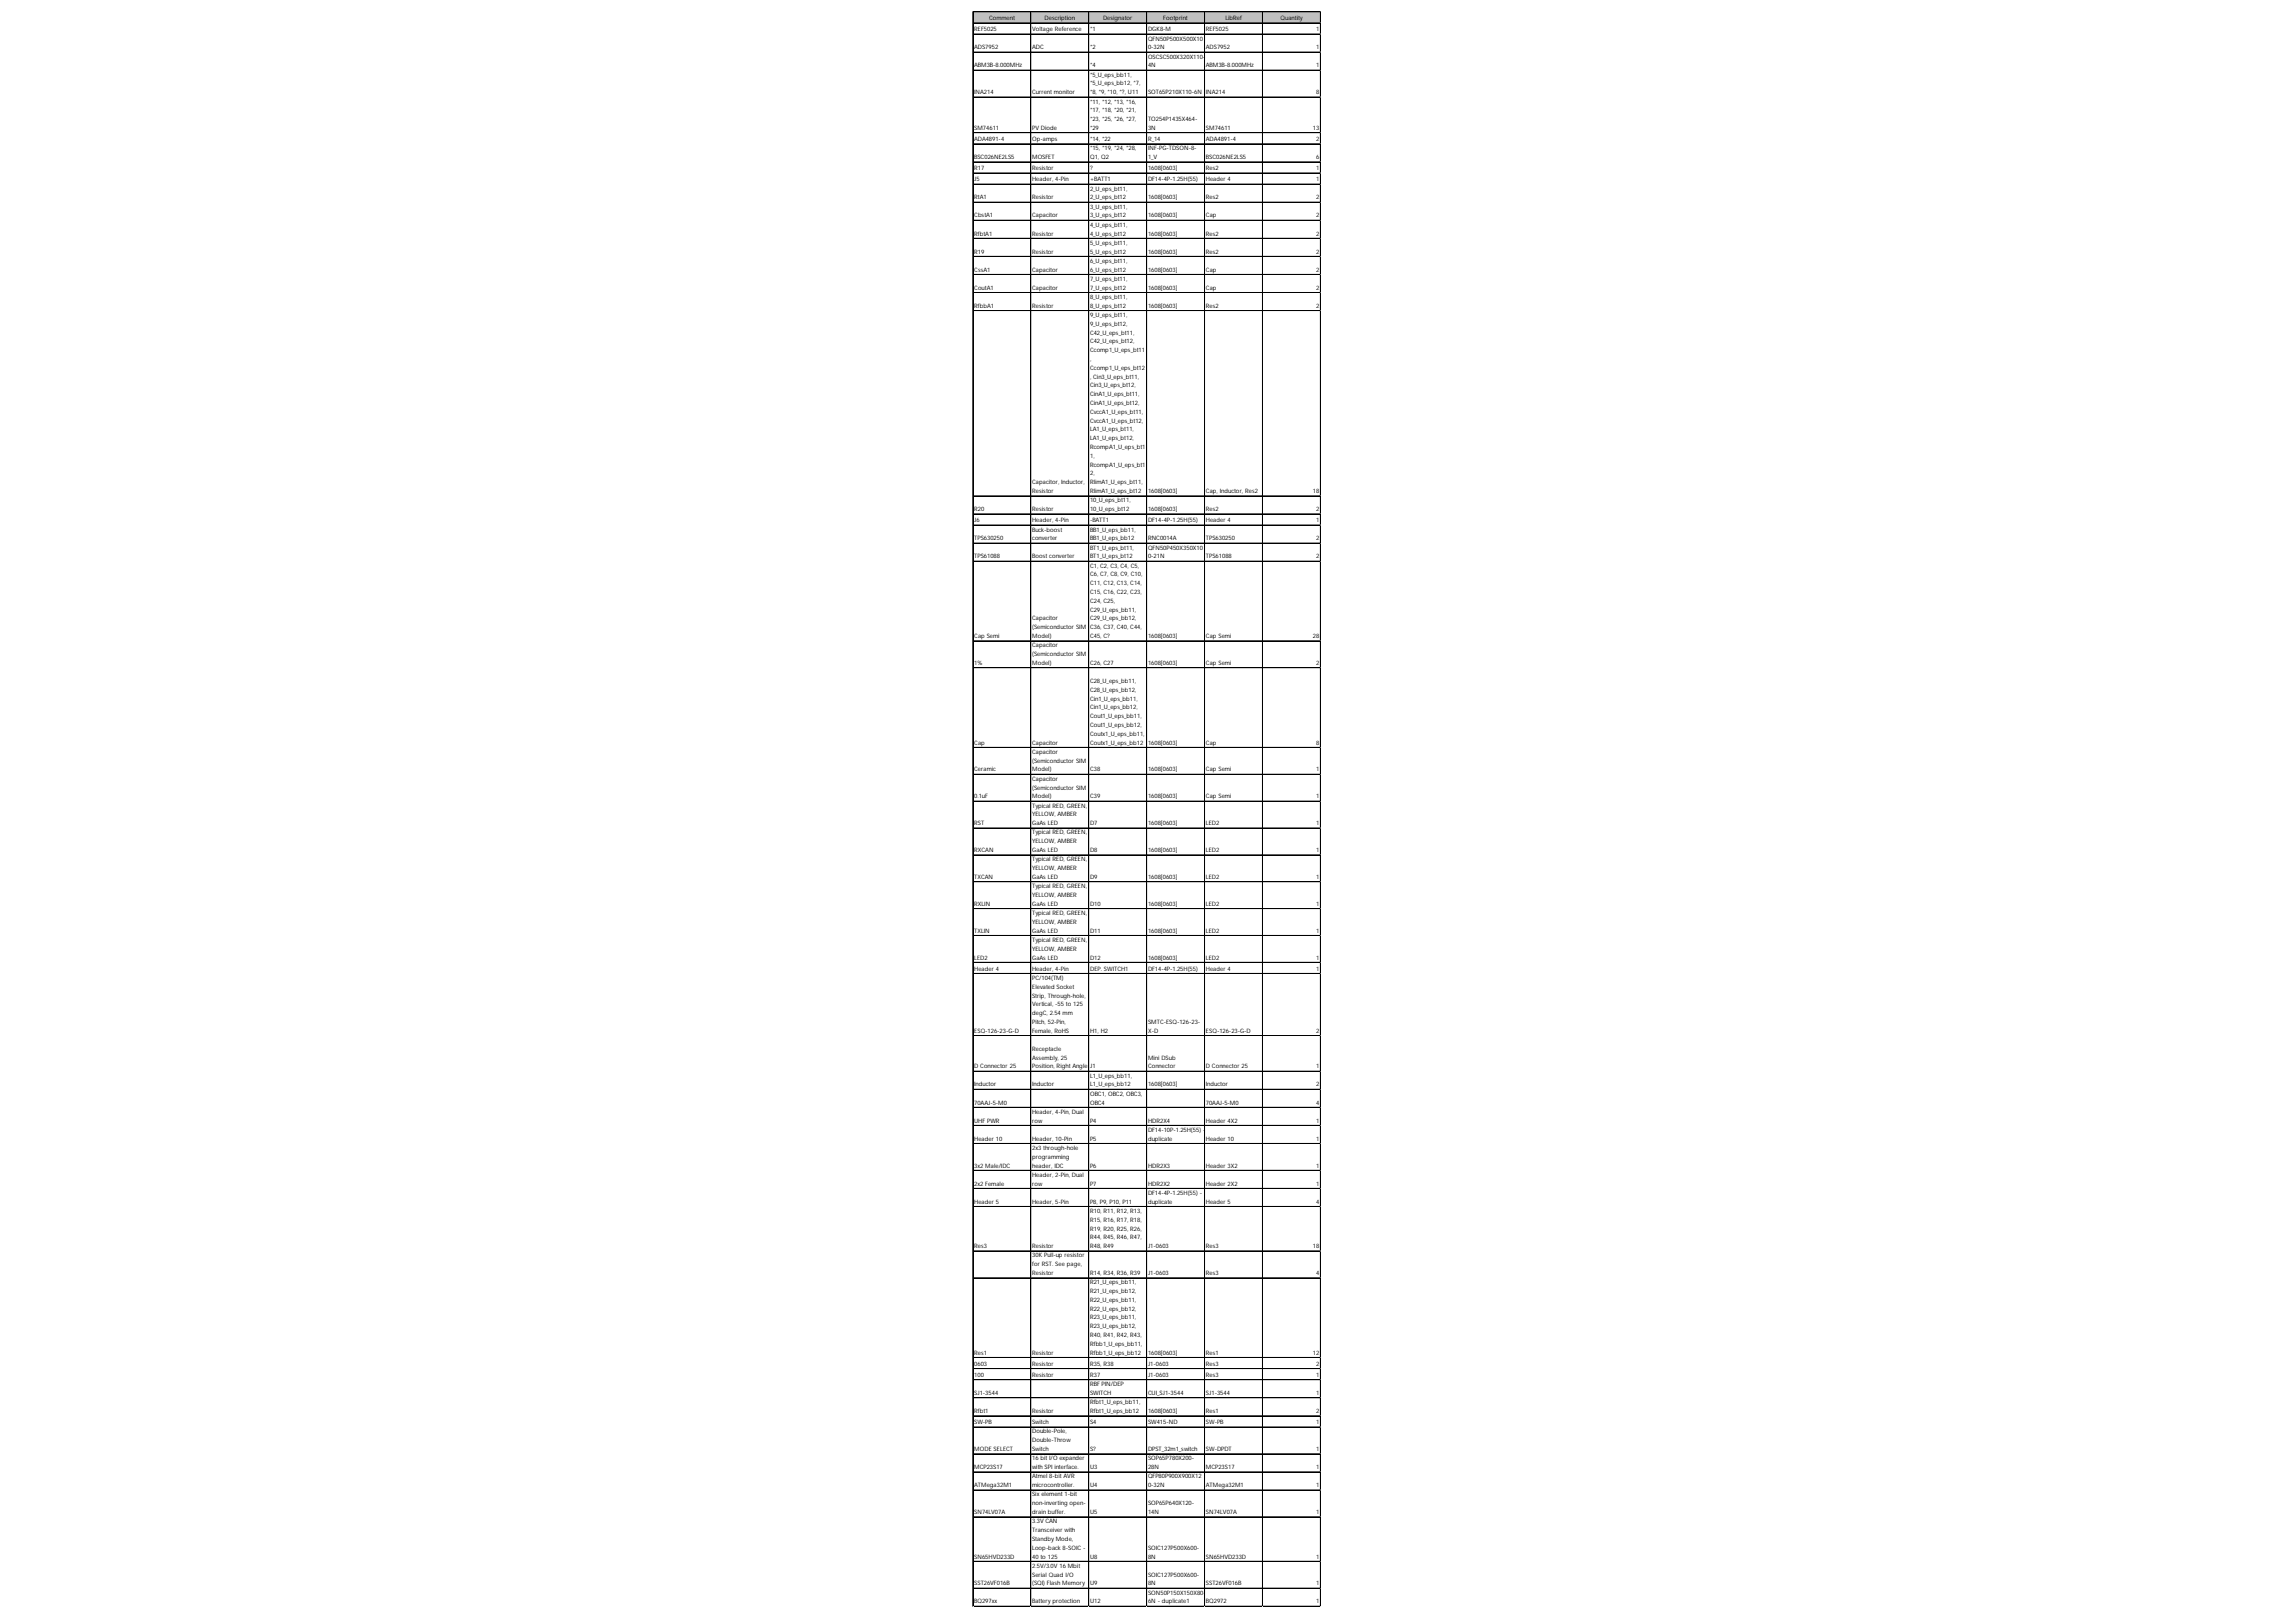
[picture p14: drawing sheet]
<svg xmlns="http://www.w3.org/2000/svg" width="297mm" height="210mm" viewBox="0 0 297 210" stroke-linecap="round" stroke-linejoin="round" font-family="sans-serif">
<defs><g id="words">
<g font-size=".8">
<text x="126" y="4">REF5025</text>
<text x="128" y="2.6">Comment</text>
<text x="133.5" y="4">Voltage Reference</text>
<text x="135.1" y="2.6">Description</text>
<text x="141" y="4">*1</text>
<text x="142.7" y="2.6">Designator</text>
<text x="148.5" y="4">DGK8-M</text>
<text x="148.5" y="5.2">QFN50P500X500X10</text>
<text x="150.5" y="2.6">Footprint</text>
<text x="156" y="4">REF5025</text>
<text x="158.5" y="2.6">LibRef</text>
<text x="165.7" y="2.6">Quantity</text>
<text x="170.3" y="4">1</text>
<text x="126" y="6.4">ADS7952</text>
<text x="126" y="8.7">ABM3B-8.000MHz</text>
<text x="133.5" y="6.4">ADC</text>
<text x="141" y="6.4">*2</text>
<text x="141" y="8.7">*4</text>
<text x="141" y="9.9">*5_U_eps_bb11,</text>
<text x="141" y="11.1">*5_U_eps_bb12, *7,</text>
<text x="148.5" y="6.4">0-32N</text>
<text x="148.5" y="7.6">OSCSC500X320X110-</text>
<text x="148.5" y="8.7">4N</text>
<text x="156" y="6.4">ADS7952</text>
<text x="156" y="8.7">ABM3B-8.000MHz</text>
<text x="170.3" y="6.4">1</text>
<text x="170.3" y="8.7">1</text>
<text x="126" y="12.2">INA214</text>
<text x="126" y="16.8">SM74611</text>
<text x="133.5" y="12.2">Current monitor</text>
<text x="133.5" y="16.8">PV Diode</text>
<text x="141" y="12.2">*8, *9, *10, *?, U11</text>
<text x="141" y="13.4">*11, *12, *13, *16,</text>
<text x="141" y="14.5">*17, *18, *20, *21,</text>
<text x="141" y="15.7">*23, *25, *26, *27,</text>
<text x="141" y="16.8">*29</text>
<text x="148.5" y="12.2">SOT65P210X110-6N</text>
<text x="148.5" y="15.7">TO254P1435X464-</text>
<text x="148.5" y="16.8">3N</text>
<text x="156" y="12.2">INA214</text>
<text x="156" y="16.8">SM74611</text>
<text x="169.9" y="16.8">13</text>
<text x="170.3" y="12.2">8</text>
<text x="126" y="18.2">ADA4891-4</text>
<text x="126" y="20.6">BSC026NE2LS5</text>
<text x="126" y="22">R17</text>
<text x="126" y="23.5">J5</text>
<text x="133.5" y="18.2">Op-amps</text>
<text x="133.5" y="20.6">MOSFET</text>
<text x="133.5" y="22">Resistor</text>
<text x="133.5" y="23.5">Header, 4-Pin</text>
<text x="141" y="18.2">*14, *22</text>
<text x="141" y="19.4">*15, *19, *24, *28,</text>
<text x="141" y="20.6">Q1, Q2</text>
<text x="141" y="22">?</text>
<text x="141" y="23.5">+BATT1</text>
<text x="148.5" y="18.2">R_14</text>
<text x="148.5" y="19.4">INF-PG-TDSON-8-</text>
<text x="148.5" y="20.6">1_V</text>
<text x="148.5" y="22">1608[0603]</text>
<text x="148.5" y="23.5">DF14-4P-1.25H(55)</text>
<text x="156" y="18.2">ADA4891-4</text>
<text x="156" y="20.6">BSC026NE2LS5</text>
<text x="156" y="22">Res2</text>
<text x="156" y="23.5">Header 4</text>
<text x="170.3" y="18.2">2</text>
<text x="170.3" y="20.6">6</text>
<text x="170.3" y="22">1</text>
<text x="170.3" y="23.5">1</text>
<text x="126" y="25.8">RtA1</text>
<text x="126" y="28.1">CbstA1</text>
<text x="133.5" y="25.8">Resistor</text>
<text x="133.5" y="28.1">Capacitor</text>
<text x="141" y="24.7">2_U_eps_bt11,</text>
<text x="141" y="25.8">2_U_eps_bt12</text>
<text x="141" y="27">3_U_eps_bt11,</text>
<text x="141" y="28.1">3_U_eps_bt12</text>
<text x="141" y="29.3">4_U_eps_bt11,</text>
<text x="148.5" y="25.8">1608[0603]</text>
<text x="148.5" y="28.1">1608[0603]</text>
<text x="156" y="25.8">Res2</text>
<text x="156" y="28.1">Cap</text>
<text x="170.3" y="25.8">2</text>
<text x="170.3" y="28.1">2</text>
<text x="126" y="30.5">RfbtA1</text>
<text x="126" y="32.8">R19</text>
<text x="126" y="35.2">CssA1</text>
<text x="133.5" y="30.5">Resistor</text>
<text x="133.5" y="32.8">Resistor</text>
<text x="133.5" y="35.2">Capacitor</text>
<text x="141" y="30.5">4_U_eps_bt12</text>
<text x="141" y="31.7">5_U_eps_bt11,</text>
<text x="141" y="32.8">5_U_eps_bt12</text>
<text x="141" y="34">6_U_eps_bt11,</text>
<text x="141" y="35.2">6_U_eps_bt12</text>
<text x="148.5" y="30.5">1608[0603]</text>
<text x="148.5" y="32.8">1608[0603]</text>
<text x="148.5" y="35.2">1608[0603]</text>
<text x="156" y="30.5">Res2</text>
<text x="156" y="32.8">Res2</text>
<text x="156" y="35.2">Cap</text>
<text x="170.3" y="30.5">2</text>
<text x="170.3" y="32.8">2</text>
<text x="170.3" y="35.2">2</text>
<text x="126" y="37.5">CoutA1</text>
<text x="126" y="39.8">RfbbA1</text>
<text x="133.5" y="37.5">Capacitor</text>
<text x="133.5" y="39.8">Resistor</text>
<text x="141" y="36.4">7_U_eps_bt11,</text>
<text x="141" y="37.5">7_U_eps_bt12</text>
<text x="141" y="38.7">8_U_eps_bt11,</text>
<text x="141" y="39.8">8_U_eps_bt12</text>
<text x="141" y="41">9_U_eps_bt11,</text>
<text x="148.5" y="37.5">1608[0603]</text>
<text x="148.5" y="39.8">1608[0603]</text>
<text x="156" y="37.5">Cap</text>
<text x="156" y="39.8">Res2</text>
<text x="170.3" y="37.5">2</text>
<text x="170.3" y="39.8">2</text>
<text x="141" y="42.2">9_U_eps_bt12,</text>
<text x="141" y="43.3">C42_U_eps_bt11,</text>
<text x="141" y="44.4">C42_U_eps_bt12,</text>
<text x="141" y="45.6">Ccomp1_U_eps_bt11</text>
<text x="141" y="46.7">,</text>
<text x="141" y="47.9">Ccomp1_U_eps_bt12</text>
<text x="141" y="49">, Cin3_U_eps_bt11,</text>
<text x="141" y="50.1">Cin3_U_eps_bt12,</text>
<text x="141" y="51.3">CinA1_U_eps_bt11,</text>
<text x="141" y="52.4">CinA1_U_eps_bt12,</text>
<text x="141" y="53.6">CvccA1_U_eps_bt11,</text>
<text x="141" y="54.7">CvccA1_U_eps_bt12,</text>
<text x="141" y="55.8">LA1_U_eps_bt11,</text>
<text x="141" y="57">LA1_U_eps_bt12,</text>
<text x="141" y="58.1">RcompA1_U_eps_bt1</text>
<text x="141" y="59.3">1,</text>
<text x="133.5" y="62.7">Capacitor, Inductor,</text>
<text x="133.5" y="63.8">Resistor</text>
<text x="141" y="60.4">RcompA1_U_eps_bt1</text>
<text x="141" y="61.5">2,</text>
<text x="141" y="62.7">RlimA1_U_eps_bt11,</text>
<text x="141" y="63.8">RlimA1_U_eps_bt12</text>
<text x="141" y="65">10_U_eps_bt11,</text>
<text x="148.5" y="63.8">1608[0603]</text>
<text x="156" y="63.8">Cap, Inductor, Res2</text>
<text x="169.9" y="63.8">18</text>
<text x="126" y="66.1">R20</text>
<text x="126" y="67.6">J6</text>
<text x="126" y="69.9">TPS630250</text>
<text x="133.5" y="66.1">Resistor</text>
<text x="133.5" y="67.6">Header, 4-Pin</text>
<text x="133.5" y="68.8">Buck-boost</text>
<text x="133.5" y="69.9">converter</text>
<text x="141" y="66.1">10_U_eps_bt12</text>
<text x="141" y="67.6">-BATT1</text>
<text x="141" y="68.8">BB1_U_eps_bb11,</text>
<text x="141" y="69.9">BB1_U_eps_bb12</text>
<text x="141" y="71.1">BT1_U_eps_bt11,</text>
<text x="148.5" y="66.1">1608[0603]</text>
<text x="148.5" y="67.6">DF14-4P-1.25H(55)</text>
<text x="148.5" y="69.9">RNC0014A</text>
<text x="148.5" y="71.1">QFN50P450X350X10</text>
<text x="156" y="66.1">Res2</text>
<text x="156" y="67.6">Header 4</text>
<text x="156" y="69.9">TPS630250</text>
<text x="170.3" y="66.1">2</text>
<text x="170.3" y="67.6">1</text>
<text x="170.3" y="69.9">2</text>
<text x="126" y="72.3">TPS61088</text>
<text x="133.5" y="72.3">Boost converter</text>
<text x="141" y="72.3">BT1_U_eps_bt12</text>
<text x="141" y="73.5">C1, C2, C3, C4, C5,</text>
<text x="141" y="74.6">C6, C7, C8, C9, C10,</text>
<text x="141" y="75.7">C11, C12, C13, C14,</text>
<text x="141" y="76.9">C15, C16, C22, C23,</text>
<text x="148.5" y="72.3">0-21N</text>
<text x="156" y="72.3">TPS61088</text>
<text x="170.3" y="72.3">2</text>
<text x="126" y="82.6">Cap Semi</text>
<text x="133.5" y="80.3">Capacitor</text>
<text x="133.5" y="81.4">(Semiconductor SIM</text>
<text x="133.5" y="82.6">Model)</text>
<text x="133.5" y="83.8">Capacitor</text>
<text x="141" y="78">C24, C25,</text>
<text x="141" y="79.2">C29_U_eps_bb11,</text>
<text x="141" y="80.3">C29_U_eps_bb12,</text>
<text x="141" y="81.4">C36, C37, C40, C44,</text>
<text x="141" y="82.6">C45, C?</text>
<text x="148.5" y="82.6">1608[0603]</text>
<text x="156" y="82.6">Cap Semi</text>
<text x="169.9" y="82.6">28</text>
<text x="126" y="86">1%</text>
<text x="133.5" y="84.9">(Semiconductor SIM</text>
<text x="133.5" y="86">Model)</text>
<text x="141" y="86">C26, C27</text>
<text x="141" y="88.4">C28_U_eps_bb11,</text>
<text x="141" y="89.5">C28_U_eps_bb12,</text>
<text x="148.5" y="86">1608[0603]</text>
<text x="156" y="86">Cap Semi</text>
<text x="170.3" y="86">2</text>
<text x="141" y="90.7">Cin1_U_eps_bb11,</text>
<text x="141" y="91.8">Cin1_U_eps_bb12,</text>
<text x="141" y="92.9">Cout1_U_eps_bb11,</text>
<text x="141" y="94.1">Cout1_U_eps_bb12,</text>
<text x="141" y="95.2">Coutx1_U_eps_bb11,</text>
<text x="126" y="96.4">Cap</text>
<text x="126" y="99.8">Ceramic</text>
<text x="133.5" y="96.4">Capacitor</text>
<text x="133.5" y="97.6">Capacitor</text>
<text x="133.5" y="98.7">(Semiconductor SIM</text>
<text x="133.5" y="99.8">Model)</text>
<text x="133.5" y="101">Capacitor</text>
<text x="141" y="96.4">Coutx1_U_eps_bb12</text>
<text x="141" y="99.8">C38</text>
<text x="148.5" y="96.4">1608[0603]</text>
<text x="148.5" y="99.8">1608[0603]</text>
<text x="156" y="96.4">Cap</text>
<text x="156" y="99.8">Cap Semi</text>
<text x="170.3" y="96.4">8</text>
<text x="170.3" y="99.8">1</text>
<text x="126" y="103.3">0.1uF</text>
<text x="126" y="106.8">RST</text>
<text x="133.5" y="102.2">(Semiconductor SIM</text>
<text x="133.5" y="103.3">Model)</text>
<text x="133.5" y="104.5">Typical RED, GREEN,</text>
<text x="133.5" y="105.7">YELLOW, AMBER</text>
<text x="133.5" y="106.8">GaAs LED</text>
<text x="133.5" y="108">Typical RED, GREEN,</text>
<text x="141" y="103.3">C39</text>
<text x="141" y="106.8">D7</text>
<text x="148.5" y="103.3">1608[0603]</text>
<text x="148.5" y="106.8">1608[0603]</text>
<text x="156" y="103.3">Cap Semi</text>
<text x="156" y="106.8">LED2</text>
<text x="170.3" y="103.3">1</text>
<text x="170.3" y="106.8">1</text>
<text x="126" y="110.3">RXCAN</text>
<text x="126" y="113.7">TXCAN</text>
<text x="133.5" y="109.1">YELLOW, AMBER</text>
<text x="133.5" y="110.3">GaAs LED</text>
<text x="133.5" y="111.5">Typical RED, GREEN,</text>
<text x="133.5" y="112.6">YELLOW, AMBER</text>
<text x="133.5" y="113.7">GaAs LED</text>
<text x="141" y="110.3">D8</text>
<text x="141" y="113.7">D9</text>
<text x="148.5" y="110.3">1608[0603]</text>
<text x="148.5" y="113.7">1608[0603]</text>
<text x="156" y="110.3">LED2</text>
<text x="156" y="113.7">LED2</text>
<text x="170.3" y="110.3">1</text>
<text x="170.3" y="113.7">1</text>
<text x="126" y="117.2">RXLIN</text>
<text x="133.5" y="114.9">Typical RED, GREEN,</text>
<text x="133.5" y="116.1">YELLOW, AMBER</text>
<text x="133.5" y="117.2">GaAs LED</text>
<text x="133.5" y="118.4">Typical RED, GREEN,</text>
<text x="133.5" y="119.6">YELLOW, AMBER</text>
<text x="141" y="117.2">D10</text>
<text x="148.5" y="117.2">1608[0603]</text>
<text x="156" y="117.2">LED2</text>
<text x="170.3" y="117.2">1</text>
<text x="126" y="120.7">TXLIN</text>
<text x="126" y="124.2">LED2</text>
<text x="126" y="125.6">Header 4</text>
<text x="133.5" y="120.7">GaAs LED</text>
<text x="133.5" y="121.9">Typical RED, GREEN,</text>
<text x="133.5" y="123">YELLOW, AMBER</text>
<text x="133.5" y="124.2">GaAs LED</text>
<text x="133.5" y="125.6">Header, 4-Pin</text>
<text x="141" y="120.7">D11</text>
<text x="141" y="124.2">D12</text>
<text x="141" y="125.6">DEP. SWITCH1</text>
<text x="148.5" y="120.7">1608[0603]</text>
<text x="148.5" y="124.2">1608[0603]</text>
<text x="148.5" y="125.6">DF14-4P-1.25H(55)</text>
<text x="156" y="120.7">LED2</text>
<text x="156" y="124.2">LED2</text>
<text x="156" y="125.6">Header 4</text>
<text x="170.3" y="120.7">1</text>
<text x="170.3" y="124.2">1</text>
<text x="170.3" y="125.6">1</text>
<text x="133.5" y="126.8">PC/104(TM)</text>
<text x="133.5" y="128">Elevated Socket</text>
<text x="133.5" y="129.1">Strip, Through-hole,</text>
<text x="133.5" y="130.2">Vertical, -55 to 125</text>
<text x="133.5" y="131.4">degC, 2.54 mm</text>
<text x="126" y="133.6">ESQ-126-23-G-D</text>
<text x="133.5" y="132.5">Pitch, 52-Pin,</text>
<text x="133.5" y="133.6">Female, RoHS</text>
<text x="133.5" y="136">Receptacle</text>
<text x="133.5" y="137.1">Assembly, 25</text>
<text x="141" y="133.6">H1, H2</text>
<text x="148.5" y="132.5">SMTC-ESQ-126-23-</text>
<text x="148.5" y="133.6">X-D</text>
<text x="148.5" y="137.1">Mini DSub</text>
<text x="156" y="133.6">ESQ-126-23-G-D</text>
<text x="170.3" y="133.6">2</text>
<text x="126" y="138.3">D Connector 25</text>
<text x="126" y="140.6">Inductor</text>
<text x="126" y="142.9">70AAJ-5-M0</text>
<text x="133.5" y="138.3">Position, Right Angle</text>
<text x="133.5" y="140.6">Inductor</text>
<text x="141" y="138.3">J1</text>
<text x="141" y="139.5">L1_U_eps_bb11,</text>
<text x="141" y="140.6">L1_U_eps_bb12</text>
<text x="141" y="141.8">OBC1, OBC2, OBC3,</text>
<text x="141" y="142.9">OBC4</text>
<text x="148.5" y="138.3">Connector</text>
<text x="148.5" y="140.6">1608[0603]</text>
<text x="156" y="138.3">D Connector 25</text>
<text x="156" y="140.6">Inductor</text>
<text x="156" y="142.9">70AAJ-5-M0</text>
<text x="170.3" y="138.3">1</text>
<text x="170.3" y="140.6">2</text>
<text x="170.3" y="142.9">4</text>
<text x="126" y="145.3">UHF PWR</text>
<text x="126" y="147.6">Header 10</text>
<text x="133.5" y="144.1">Header, 4-Pin, Dual</text>
<text x="133.5" y="145.3">row</text>
<text x="133.5" y="147.6">Header, 10-Pin</text>
<text x="133.5" y="148.8">2x3 through-hole</text>
<text x="133.5" y="150">programming</text>
<text x="141" y="145.3">P4</text>
<text x="141" y="147.6">P5</text>
<text x="148.5" y="145.3">HDR2X4</text>
<text x="148.5" y="146.5">DF14-10P-1.25H(55) -</text>
<text x="148.5" y="147.6">duplicate</text>
<text x="156" y="145.3">Header 4X2</text>
<text x="156" y="147.6">Header 10</text>
<text x="170.3" y="145.3">1</text>
<text x="170.3" y="147.6">1</text>
<text x="126" y="151.1">3x2 Male/IDC</text>
<text x="126" y="153.4">2x2 Female</text>
<text x="126" y="155.8">Header 5</text>
<text x="133.5" y="151.1">header, IDC</text>
<text x="133.5" y="152.3">Header, 2-Pin, Dual</text>
<text x="133.5" y="153.4">row</text>
<text x="133.5" y="155.8">Header, 5-Pin</text>
<text x="141" y="151.1">P6</text>
<text x="141" y="153.4">P7</text>
<text x="141" y="155.8">P8, P9, P10, P11</text>
<text x="148.5" y="151.1">HDR2X3</text>
<text x="148.5" y="153.4">HDR2X2</text>
<text x="148.5" y="154.6">DF14-4P-1.25H(55) -</text>
<text x="148.5" y="155.8">duplicate</text>
<text x="156" y="151.1">Header 3X2</text>
<text x="156" y="153.4">Header 2X2</text>
<text x="156" y="155.8">Header 5</text>
<text x="170.3" y="151.1">1</text>
<text x="170.3" y="153.4">1</text>
<text x="170.3" y="155.8">4</text>
<text x="126" y="161.5">Res3</text>
<text x="133.5" y="161.5">Resistor</text>
<text x="141" y="157">R10, R11, R12, R13,</text>
<text x="141" y="158.1">R15, R16, R17, R18,</text>
<text x="141" y="159.2">R19, R20, R25, R26,</text>
<text x="141" y="160.4">R44, R45, R46, R47,</text>
<text x="141" y="161.5">R48, R49</text>
<text x="148.5" y="161.5">J1-0603</text>
<text x="156" y="161.5">Res3</text>
<text x="169.9" y="161.5">18</text>
<text x="133.5" y="162.7">30K Pull-up resistor</text>
<text x="133.5" y="163.9">for RST. See page,</text>
<text x="133.5" y="165">Resistor</text>
<text x="141" y="165">R14, R34, R36, R39</text>
<text x="141" y="166.2">R21_U_eps_bb11,</text>
<text x="141" y="167.3">R21_U_eps_bb12,</text>
<text x="148.5" y="165">J1-0603</text>
<text x="156" y="165">Res3</text>
<text x="170.3" y="165">4</text>
<text x="141" y="168.5">R22_U_eps_bb11,</text>
<text x="141" y="169.6">R22_U_eps_bb12,</text>
<text x="141" y="170.8">R23_U_eps_bb11,</text>
<text x="141" y="171.9">R23_U_eps_bb12,</text>
<text x="141" y="173">R40, R41, R42, R43,</text>
<text x="126" y="175.3">Res1</text>
<text x="126" y="176.7">0603</text>
<text x="126" y="178.2">100</text>
<text x="133.5" y="175.3">Resistor</text>
<text x="133.5" y="176.7">Resistor</text>
<text x="133.5" y="178.2">Resistor</text>
<text x="141" y="174.2">Rfbb1_U_eps_bb11,</text>
<text x="141" y="175.3">Rfbb1_U_eps_bb12</text>
<text x="141" y="176.7">R35, R38</text>
<text x="141" y="178.2">R37</text>
<text x="141" y="179.4">RBF PIN/DEP</text>
<text x="148.5" y="175.3">1608[0603]</text>
<text x="148.5" y="176.7">J1-0603</text>
<text x="148.5" y="178.2">J1-0603</text>
<text x="156" y="175.3">Res1</text>
<text x="156" y="176.7">Res3</text>
<text x="156" y="178.2">Res3</text>
<text x="169.9" y="175.3">12</text>
<text x="170.3" y="176.7">2</text>
<text x="170.3" y="178.2">1</text>
<text x="126" y="180.5">SJ1-3544</text>
<text x="126" y="182.9">Rfbt1</text>
<text x="126" y="184.3">SW-PB</text>
<text x="133.5" y="182.9">Resistor</text>
<text x="133.5" y="184.3">Switch</text>
<text x="133.5" y="185.5">Double-Pole,</text>
<text x="141" y="180.5">SWITCH</text>
<text x="141" y="181.7">Rfbt1_U_eps_bb11,</text>
<text x="141" y="182.9">Rfbt1_U_eps_bb12</text>
<text x="141" y="184.3">S4</text>
<text x="148.5" y="180.5">CUI_SJ1-3544</text>
<text x="148.5" y="182.9">1608[0603]</text>
<text x="148.5" y="184.3">SW415-ND</text>
<text x="156" y="180.5">SJ1-3544</text>
<text x="156" y="182.9">Res1</text>
<text x="156" y="184.3">SW-PB</text>
<text x="170.3" y="180.5">1</text>
<text x="170.3" y="182.9">2</text>
<text x="170.3" y="184.3">1</text>
<text x="126" y="187.8">MODE SELECT</text>
<text x="126" y="190.1">MCP23S17</text>
<text x="133.5" y="186.6">Double-Throw</text>
<text x="133.5" y="187.8">Switch</text>
<text x="133.5" y="189">16 bit I/O expander</text>
<text x="133.5" y="190.1">with SPI interface.</text>
<text x="133.5" y="191.3">Atmel 8-bit AVR</text>
<text x="141" y="187.8">S?</text>
<text x="141" y="190.1">U3</text>
<text x="148.5" y="187.8">DPST_32m1_switch</text>
<text x="148.5" y="189">SOP65P780X200-</text>
<text x="148.5" y="190.1">28N</text>
<text x="148.5" y="191.3">QFP80P900X900X12</text>
<text x="156" y="187.8">SW-DPDT</text>
<text x="156" y="190.1">MCP23S17</text>
<text x="170.3" y="187.8">1</text>
<text x="170.3" y="190.1">1</text>
<text x="126" y="192.5">ATMega32M1</text>
<text x="126" y="195.9">SN74LV07A</text>
<text x="133.5" y="192.5">microcontroller.</text>
<text x="133.5" y="193.7">Six element 1-bit</text>
<text x="133.5" y="194.8">non-inverting open-</text>
<text x="133.5" y="195.9">drain buffer.</text>
<text x="133.5" y="197.1">3.3V CAN</text>
<text x="141" y="192.5">U4</text>
<text x="141" y="195.9">U5</text>
<text x="148.5" y="192.5">0-32N</text>
<text x="148.5" y="194.8">SOP65P640X120-</text>
<text x="148.5" y="195.9">14N</text>
<text x="156" y="192.5">ATMega32M1</text>
<text x="156" y="195.9">SN74LV07A</text>
<text x="170.3" y="192.5">1</text>
<text x="170.3" y="195.9">1</text>
<text x="126" y="201.7">SN65HVD233D</text>
<text x="133.5" y="198.3">Transceiver with</text>
<text x="133.5" y="199.4">Standby Mode,</text>
<text x="133.5" y="200.5">Loop-back 8-SOIC -</text>
<text x="133.5" y="201.7">40 to 125</text>
<text x="133.5" y="202.9">2.5V/3.0V 16 Mbit</text>
<text x="141" y="201.7">U8</text>
<text x="148.5" y="200.5">SOIC127P500X600-</text>
<text x="148.5" y="201.7">8N</text>
<text x="156" y="201.7">SN65HVD233D</text>
<text x="170.3" y="201.7">1</text>
<text x="126" y="205.2">SST26VF016B</text>
<text x="126" y="207.5">BQ297xx</text>
<text x="133.5" y="204">Serial Quad I/O</text>
<text x="133.5" y="205.2">(SQI) Flash Memory</text>
<text x="133.5" y="207.5">Battery protection</text>
<text x="141" y="205.2">U9</text>
<text x="141" y="207.5">U12</text>
<text x="148.5" y="204">SOIC127P500X600-</text>
<text x="148.5" y="205.2">8N</text>
<text x="148.5" y="206.4">SON50P150X150X80-</text>
<text x="148.5" y="207.5">6N - duplicate1</text>
<text x="156" y="205.2">SST26VF016B</text>
<text x="156" y="207.5">BQ2972</text>
<text x="170.3" y="205.2">1</text>
<text x="170.3" y="207.5">1</text>
</g>
</g></defs>
<path d="M125.9 1.5h45v1.5h-45z" fill="#c0c0c0"/>
<g fill="none" stroke="#000" stroke-width=".13">
<path d="M125.9 1.5v206.4M125.9 1.5h45M125.9 1.6h45M125.9 3h45M125.9 4.4h45M125.9 6.7h45M125.9 6.8h45M125.9 9.1h45M125.9 12.6h45M125.9 17.2h45M125.9 18.6h45M133.4 1.6v206.3"/>
<path d="M140.8 1.6v206.3M140.9 1.6v206.3M148.3 1.6v206.3M148.4 1.6v206.3M155.8 1.6v206.3M155.9 1.6v206.3M163.3 1.6v206.3M163.4 1.6v206.3M170.8 1.6v206.3M170.9 1.6v206.3M125.9 20.9h45M125.9 21h45"/>
<path d="M125.9 22.4h45M125.9 23.8h45M125.9 23.9h45M125.9 26.2h45M125.9 28.5h45M125.9 30.8h45M125.9 30.9h45M125.9 33.2h45M125.9 35.5h45M125.9 37.9h45M125.9 40.2h45M125.9 64.2h45"/>
<path d="M125.9 66.5h45M125.9 67.9h45M125.9 68h45M125.9 70.3h45M125.9 72.6h45M125.9 82.9h45M125.9 83h45M125.9 86.4h45M125.9 96.7h45M125.9 100.2h45M125.9 103.7h45M125.9 107.1h45"/>
<path d="M125.9 107.2h45M125.9 110.6h45M125.9 110.7h45M125.9 114.1h45M125.9 117.6h45M125.9 121.1h45M125.9 124.5h45M125.9 124.6h45M125.9 126h45M125.9 134h45M125.9 138.6h45M125.9 138.7h45"/>
<path d="M125.9 141h45M125.9 143.3h45M125.9 145.6h45M125.9 145.7h45M125.9 148h45M125.9 151.4h45M125.9 151.5h45M125.9 153.8h45M125.9 156.1h45M125.9 156.2h45M125.9 161.9h45M125.9 165.4h45"/>
<path d="M125.9 175.7h45M125.9 177.1h45M125.9 178.5h45M125.9 178.6h45M125.9 180.9h45M125.9 183.2h45M125.9 183.3h45M125.9 184.7h45M125.9 188.1h45M125.9 188.2h45M125.9 190.5h45M125.9 192.8h45"/>
<path d="M125.9 196.3h45M125.9 202h45M125.9 202.1h45M125.9 205.5h45M125.9 205.6h45M125.9 207.9h45"/>
</g>
<path d="M125.9 207.9v.1" fill="none" stroke="#d4d4d4" stroke-width=".13"/>
<path d="M125.9 207.9v.1z" fill="#d4d4d4"/>
<path d="M133.4 207.9v.1" fill="none" stroke="#d4d4d4" stroke-width=".13"/>
<path d="M133.4 207.9v.1z" fill="#d4d4d4"/>
<path d="M140.8 207.9v.1" fill="none" stroke="#d4d4d4" stroke-width=".13"/>
<path d="M140.8 207.9l.1 .1z" fill="#d4d4d4"/>
<path d="M148.3 207.9v.1" fill="none" stroke="#d4d4d4" stroke-width=".13"/>
<path d="M148.3 207.9l.1 .1z" fill="#d4d4d4"/>
<path d="M155.8 207.9v.1" fill="none" stroke="#d4d4d4" stroke-width=".13"/>
<path d="M155.8 207.9l.1 .1z" fill="#d4d4d4"/>
<path d="M163.3 207.9v.1" fill="none" stroke="#d4d4d4" stroke-width=".13"/>
<path d="M163.3 207.9l.1 .1z" fill="#d4d4d4"/>
<path d="M170.8 207.9v.1" fill="none" stroke="#d4d4d4" stroke-width=".13"/>
<path d="M170.8 207.9l.1 .1z" fill="#d4d4d4"/>
<path d="M170.9 1.5h.1" fill="none" stroke="#d4d4d4" stroke-width=".13"/>
<path d="M170.9 1.5v.1z" fill="#d4d4d4"/>
<path d="M170.9 3h.1" fill="none" stroke="#d4d4d4" stroke-width=".13"/>
<path d="M170.9 4.4h.1" fill="none" stroke="#d4d4d4" stroke-width=".13"/>
<path d="M170.9 4.4v.1z" fill="#d4d4d4"/>
<path d="M170.9 6.7h.1" fill="none" stroke="#d4d4d4" stroke-width=".13"/>
<path d="M170.9 6.7v.1z" fill="#d4d4d4"/>
<path d="M170.9 9.1h.1" fill="none" stroke="#d4d4d4" stroke-width=".13"/>
<path d="M170.9 12.6h.1" fill="none" stroke="#d4d4d4" stroke-width=".13"/>
<path d="M170.9 17.2h.1" fill="none" stroke="#d4d4d4" stroke-width=".13"/>
<path d="M170.9 18.6h.1" fill="none" stroke="#d4d4d4" stroke-width=".13"/>
<path d="M170.9 18.6v.1z" fill="#d4d4d4"/>
<path d="M170.9 20.9h.1" fill="none" stroke="#d4d4d4" stroke-width=".13"/>
<path d="M170.9 20.9v.1z" fill="#d4d4d4"/>
<path d="M170.9 22.4h.1" fill="none" stroke="#d4d4d4" stroke-width=".13"/>
<path d="M170.9 23.8h.1" fill="none" stroke="#d4d4d4" stroke-width=".13"/>
<path d="M170.9 23.8v.1z" fill="#d4d4d4"/>
<path d="M170.9 26.2h.1" fill="none" stroke="#d4d4d4" stroke-width=".13"/>
<path d="M170.9 28.5h.1" fill="none" stroke="#d4d4d4" stroke-width=".13"/>
<path d="M170.9 28.5v.1z" fill="#d4d4d4"/>
<path d="M170.9 30.8h.1" fill="none" stroke="#d4d4d4" stroke-width=".13"/>
<path d="M170.9 30.8v.1z" fill="#d4d4d4"/>
<path d="M170.9 33.2h.1" fill="none" stroke="#d4d4d4" stroke-width=".13"/>
<path d="M170.9 35.5h.1" fill="none" stroke="#d4d4d4" stroke-width=".13"/>
<path d="M170.9 35.5v.1z" fill="#d4d4d4"/>
<path d="M170.9 37.9h.1" fill="none" stroke="#d4d4d4" stroke-width=".13"/>
<path d="M170.9 40.2h.1" fill="none" stroke="#d4d4d4" stroke-width=".13"/>
<path d="M170.9 64.2h.1" fill="none" stroke="#d4d4d4" stroke-width=".13"/>
<path d="M170.9 66.5h.1" fill="none" stroke="#d4d4d4" stroke-width=".13"/>
<path d="M170.9 66.5v.1z" fill="#d4d4d4"/>
<path d="M170.9 67.9h.1" fill="none" stroke="#d4d4d4" stroke-width=".13"/>
<path d="M170.9 67.9v.1z" fill="#d4d4d4"/>
<path d="M170.9 70.3h.1" fill="none" stroke="#d4d4d4" stroke-width=".13"/>
<path d="M170.9 72.6h.1" fill="none" stroke="#d4d4d4" stroke-width=".13"/>
<path d="M170.9 72.6v.1z" fill="#d4d4d4"/>
<path d="M170.9 82.9h.1" fill="none" stroke="#d4d4d4" stroke-width=".13"/>
<path d="M170.9 82.9v.1z" fill="#d4d4d4"/>
<path d="M170.9 86.4h.1" fill="none" stroke="#d4d4d4" stroke-width=".13"/>
<path d="M170.9 86.4v.1z" fill="#d4d4d4"/>
<path d="M170.9 96.7h.1" fill="none" stroke="#d4d4d4" stroke-width=".13"/>
<path d="M170.9 96.7v.1z" fill="#d4d4d4"/>
<path d="M170.9 100.2h.1" fill="none" stroke="#d4d4d4" stroke-width=".13"/>
<path d="M170.9 100.2v.1z" fill="#d4d4d4"/>
<path d="M170.9 103.7h.1" fill="none" stroke="#d4d4d4" stroke-width=".13"/>
<path d="M170.9 107.1h.1" fill="none" stroke="#d4d4d4" stroke-width=".13"/>
<path d="M170.9 107.1v.1z" fill="#d4d4d4"/>
<path d="M170.9 110.6h.1" fill="none" stroke="#d4d4d4" stroke-width=".13"/>
<path d="M170.9 110.6v.1z" fill="#d4d4d4"/>
<path d="M170.9 114.1h.1" fill="none" stroke="#d4d4d4" stroke-width=".13"/>
<path d="M170.9 114.1v.1z" fill="#d4d4d4"/>
<path d="M170.9 117.6h.1" fill="none" stroke="#d4d4d4" stroke-width=".13"/>
<path d="M170.9 121.1h.1" fill="none" stroke="#d4d4d4" stroke-width=".13"/>
<path d="M170.9 124.5h.1" fill="none" stroke="#d4d4d4" stroke-width=".13"/>
<path d="M170.9 124.5v.1z" fill="#d4d4d4"/>
<path d="M170.9 126h.1" fill="none" stroke="#d4d4d4" stroke-width=".13"/>
<path d="M170.9 134h.1" fill="none" stroke="#d4d4d4" stroke-width=".13"/>
<path d="M170.9 134v.1z" fill="#d4d4d4"/>
<path d="M170.9 138.6h.1" fill="none" stroke="#d4d4d4" stroke-width=".13"/>
<path d="M170.9 138.6v.1z" fill="#d4d4d4"/>
<path d="M170.9 141h.1" fill="none" stroke="#d4d4d4" stroke-width=".13"/>
<path d="M170.9 143.3h.1" fill="none" stroke="#d4d4d4" stroke-width=".13"/>
<path d="M170.9 143.3v.1z" fill="#d4d4d4"/>
<path d="M170.9 145.6h.1" fill="none" stroke="#d4d4d4" stroke-width=".13"/>
<path d="M170.9 145.6v.1z" fill="#d4d4d4"/>
<path d="M170.9 148h.1" fill="none" stroke="#d4d4d4" stroke-width=".13"/>
<path d="M170.9 151.4h.1" fill="none" stroke="#d4d4d4" stroke-width=".13"/>
<path d="M170.9 151.4v.1z" fill="#d4d4d4"/>
<path d="M170.9 153.8h.1" fill="none" stroke="#d4d4d4" stroke-width=".13"/>
<path d="M170.9 156.1h.1" fill="none" stroke="#d4d4d4" stroke-width=".13"/>
<path d="M170.9 156.1v.1z" fill="#d4d4d4"/>
<path d="M170.9 161.9h.1" fill="none" stroke="#d4d4d4" stroke-width=".13"/>
<path d="M170.9 165.4h.1" fill="none" stroke="#d4d4d4" stroke-width=".13"/>
<path d="M170.9 175.7h.1" fill="none" stroke="#d4d4d4" stroke-width=".13"/>
<path d="M170.9 177.1h.1" fill="none" stroke="#d4d4d4" stroke-width=".13"/>
<path d="M170.9 177.1v.1z" fill="#d4d4d4"/>
<path d="M170.9 178.5h.1" fill="none" stroke="#d4d4d4" stroke-width=".13"/>
<path d="M170.9 178.5v.1z" fill="#d4d4d4"/>
<path d="M170.9 180.9h.1" fill="none" stroke="#d4d4d4" stroke-width=".13"/>
<path d="M170.9 183.2h.1" fill="none" stroke="#d4d4d4" stroke-width=".13"/>
<path d="M170.9 183.2v.1z" fill="#d4d4d4"/>
<path d="M170.9 184.7h.1" fill="none" stroke="#d4d4d4" stroke-width=".13"/>
<path d="M170.9 188.1h.1" fill="none" stroke="#d4d4d4" stroke-width=".13"/>
<path d="M170.9 188.1v.1z" fill="#d4d4d4"/>
<path d="M170.9 190.5h.1" fill="none" stroke="#d4d4d4" stroke-width=".13"/>
<path d="M170.9 192.8h.1" fill="none" stroke="#d4d4d4" stroke-width=".13"/>
<path d="M170.9 192.8v.1z" fill="#d4d4d4"/>
<path d="M170.9 196.3h.1" fill="none" stroke="#d4d4d4" stroke-width=".13"/>
<path d="M170.9 196.3v.1z" fill="#d4d4d4"/>
<path d="M170.9 202h.1" fill="none" stroke="#d4d4d4" stroke-width=".13"/>
<path d="M170.9 202v.1z" fill="#d4d4d4"/>
<path d="M170.9 205.5h.1" fill="none" stroke="#d4d4d4" stroke-width=".13"/>
<path d="M170.9 205.5v.1z" fill="#d4d4d4"/>
<path d="M170.9 207.9h.1" fill="none" stroke="#d4d4d4" stroke-width=".13"/>
<use href="#words"/>
</svg>
